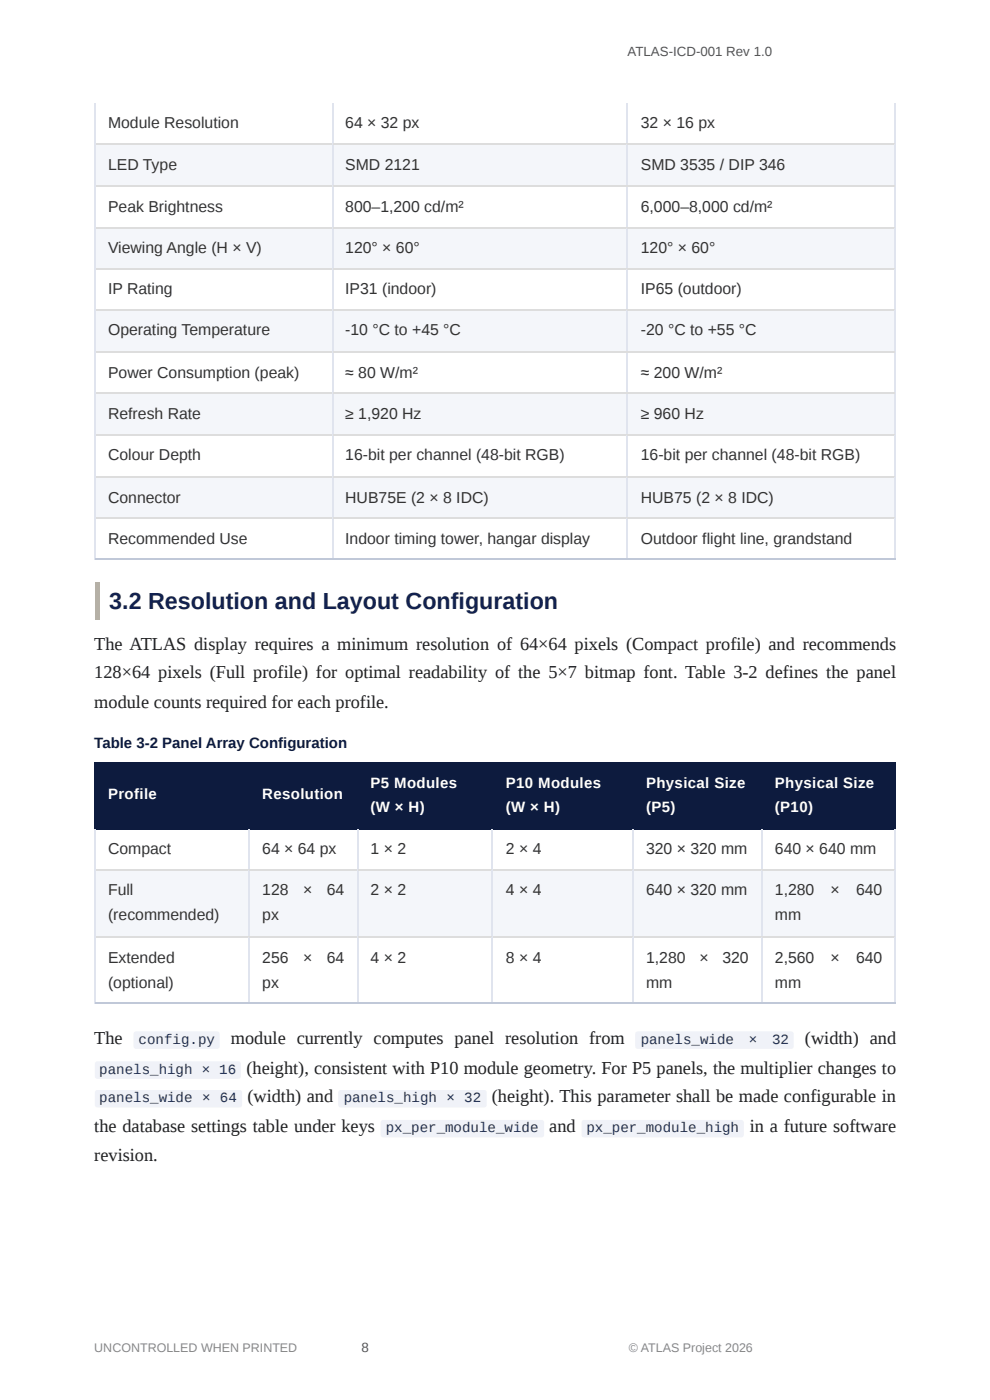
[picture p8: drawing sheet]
<svg xmlns="http://www.w3.org/2000/svg" width="210mm" height="297mm" viewBox="0 0 210 297" stroke-linecap="round" stroke-linejoin="round" font-family="sans-serif">
<defs><g id="words">
<text font-size="4.9" fill="#122150" x="23.2" y="129.1">3.2 Resolution and Layout Configuration</text>
<g font-size="3.9" fill="#222">
<text x="20" y="137.8">The ATLAS display requires a minimum resolution of 64×64 pixels (Compact profile) and recommends</text>
<text x="20" y="143.9">128×64 pixels (Full profile) for optimal readability of the 5×7 bitmap font. Table 3-2 defines the panel</text>
<text x="20" y="150.3">module counts required for each profile.</text>
<text x="20" y="221.5">The</text>
<text x="49" y="221.5">module currently computes panel resolution from</text>
<text x="170.7" y="221.5">(width) and</text>
<text x="52.2" y="227.8">(height), consistent with P10 module geometry. For P5 panels, the multiplier changes to</text>
<text x="52.5" y="233.9">(width) and</text>
<text x="104.3" y="233.9">(height). This parameter shall be made configurable in</text>
<text x="20" y="240.2">the database settings table under keys</text>
<text x="116.4" y="240.2">and</text>
<text x="159" y="240.2">in a future software</text>
<text x="20" y="246.3">revision.</text>
</g>
<g font-size="3.3" fill="#333">
<text x="22.9" y="27.3">Module Resolution</text>
<text x="73.2" y="27.3">64 × 32 px</text>
<text x="135.9" y="27.3">32 × 16 px</text>
<text x="22.9" y="36">LED Type</text>
<text x="73.2" y="36">SMD 2121</text>
<text x="135.9" y="36">SMD 3535 / DIP 346</text>
<text x="22.9" y="45">Peak Brightness</text>
<text x="73.2" y="45">800–1,200 cd/m²</text>
<text x="135.9" y="45">6,000–8,000 cd/m²</text>
<text x="22.9" y="53.7">Viewing Angle (H × V)</text>
<text x="73.2" y="53.7">120° × 60°</text>
<text x="135.9" y="53.7">120° × 60°</text>
<text x="22.9" y="62.4">IP Rating</text>
<text x="73.2" y="62.4">IP31 (indoor)</text>
<text x="135.9" y="62.4">IP65 (outdoor)</text>
<text x="22.9" y="71.2">Operating Temperature</text>
<text x="73.2" y="71.2">-10 °C to +45 °C</text>
<text x="135.9" y="71.2">-20 °C to +55 °C</text>
<text x="22.9" y="80.2">Power Consumption (peak)</text>
<text x="73.2" y="80.2">≈ 80 W/m²</text>
<text x="135.9" y="80.2">≈ 200 W/m²</text>
<text x="22.9" y="88.9">Refresh Rate</text>
<text x="73.2" y="88.9">≥ 1,920 Hz</text>
<text x="135.9" y="88.9">≥ 960 Hz</text>
<text x="22.9" y="97.6">Colour Depth</text>
<text x="73.2" y="97.6">16-bit per channel (48-bit RGB)</text>
<text x="135.9" y="97.6">16-bit per channel (48-bit RGB)</text>
<text x="22.9" y="106.6">Connector</text>
<text x="73.2" y="106.6">HUB75E (2 × 8 IDC)</text>
<text x="135.9" y="106.6">HUB75 (2 × 8 IDC)</text>
<text x="22.9" y="115.4">Recommended Use</text>
<text x="73.2" y="115.4">Indoor timing tower, hangar display</text>
<text x="135.9" y="115.4">Outdoor flight line, grandstand</text>
<text x="22.9" y="181.2">Compact</text>
<text x="55.6" y="181.2">64 × 64 px</text>
<text x="78.6" y="181.2">1 × 2</text>
<text x="107.3" y="181.2">2 × 4</text>
<text x="137" y="181.2">320 × 320 mm</text>
<text x="164.3" y="181.2">640 × 640 mm</text>
<text x="22.9" y="190">Full</text>
<text x="55.6" y="190">128</text>
<text x="64.3" y="190">×</text>
<text x="69.3" y="190">64</text>
<text x="78.6" y="190">2 × 2</text>
<text x="107.3" y="190">4 × 4</text>
<text x="137" y="190">640 × 320 mm</text>
<text x="164.3" y="190">1,280</text>
<text x="176.1" y="190">×</text>
<text x="181.5" y="190">640</text>
<text x="22.9" y="195.3">(recommended)</text>
<text x="55.6" y="195.3">px</text>
<text x="164.3" y="195.3">mm</text>
<text x="22.9" y="204.3">Extended</text>
<text x="22.9" y="209.6">(optional)</text>
<text x="55.6" y="204.3">256</text>
<text x="55.6" y="209.6">px</text>
<text x="64.3" y="204.3">×</text>
<text x="69.3" y="204.3">64</text>
<text x="78.6" y="204.3">4 × 2</text>
<text x="107.3" y="204.3">8 × 4</text>
<text x="137" y="204.3">1,280</text>
<text x="137" y="209.6">mm</text>
<text x="148.3" y="204.3">×</text>
<text x="153.1" y="204.3">320</text>
<text x="164.3" y="204.3">2,560</text>
<text x="164.3" y="209.6">mm</text>
<text x="176.1" y="204.3">×</text>
<text x="181.5" y="204.3">640</text>
</g>
<text font-size="3.2" fill="#0d1b3e" x="20" y="158.8">Table 3-2 Panel Array Configuration</text>
<g font-size="3.2" fill="#fff">
<text x="78.6" y="167.2">P5 Modules</text>
<text x="107.3" y="167.2">P10 Modules</text>
<text x="137" y="167.2">Physical Size</text>
<text x="164.3" y="167.2">Physical Size</text>
<text x="22.9" y="169.6">Profile</text>
<text x="55.6" y="169.6">Resolution</text>
<text x="78.6" y="172.2">(W × H)</text>
<text x="107.3" y="172.2">(W × H)</text>
<text x="137" y="172.2">(P5)</text>
<text x="164.3" y="172.2">(P10)</text>
</g>
<g font-size="3" fill="#1a2f5a">
<text x="29.4" y="221.5">config.py</text>
<text x="135.8" y="221.5">panels_wide</text>
<text x="158.8" y="221.5">×</text>
<text x="163.7" y="221.5">32</text>
<text x="21.1" y="227.8">panels_high × 16</text>
<text x="21.1" y="233.9">panels_wide × 64</text>
<text x="72.9" y="233.9">panels_high × 32</text>
<text x="81.8" y="240.2">px_per_module_wide</text>
<text x="124.3" y="240.2">px_per_module_high</text>
</g>
<g font-size="2.8" fill="#555">
<text x="133" y="11.9">ATLAS-ICD-001 Rev 1.0</text>
<text x="76.7" y="286.8">8</text>
</g>
<g font-size="2.6" fill="#888">
<text x="20" y="286.8">UNCONTROLLED WHEN PRINTED</text>
<text x="133.3" y="286.8">© ATLAS Project 2026</text>
</g>
</g></defs>
<g fill="#f4f6fa">
<path d="M20.1 30.7h50.3v8.7h-50.3z"/>
<path d="M70.4 30.7h62.7v8.7h-62.7z"/>
<path d="M133.1 30.7h56.9v8.7h-56.9z"/>
<path d="M20.1 48.2h50.3v9h-50.3z"/>
<path d="M70.4 48.2h62.7v9h-62.7z"/>
<path d="M133.1 48.2h56.9v9h-56.9z"/>
<path d="M20.1 65.9h50.3v8.7h-50.3z"/>
<path d="M70.4 65.9h62.7v8.7h-62.7z"/>
<path d="M133.1 65.9h56.9v8.7h-56.9z"/>
<path d="M20.1 83.6h50.3v8.7h-50.3z"/>
<path d="M70.4 83.6h62.7v8.7h-62.7z"/>
<path d="M133.1 83.6h56.9v8.7h-56.9z"/>
<path d="M20.1 101.1h50.3v8.7h-50.3z"/>
<path d="M70.4 101.1h62.7v8.7h-62.7z"/>
<path d="M133.1 101.1h56.9v8.7h-56.9z"/>
</g>
<path d="M20.2 22v96.8M70.5 22v96.8M133 22v96.8M189.8 22v96.8" fill="none" stroke="#e0e4ee" stroke-width=".26"/>
<g fill="none" stroke="#ddd" stroke-width=".26">
<path d="M20.4 30.6h50M20.4 39.6h50M70.6 30.6h62.2M70.6 39.6h62.2M133.1 30.6h56.6M133.1 39.6h56.6M20.4 48.3h50M20.4 57h50M70.6 48.3h62.2M70.6 57h62.2M133.1 48.3h56.6M133.1 57h56.6"/>
<path d="M20.4 65.7h50M20.4 74.7h50M70.6 65.7h62.2M70.6 74.7h62.2M133.1 65.7h56.6M133.1 74.7h56.6M20.4 83.5h50M20.4 92.2h50M70.6 83.5h62.2M70.6 92.2h62.2M133.1 83.5h56.6M133.1 92.2h56.6"/>
<path d="M20.4 101.2h50M20.4 109.9h50M70.6 101.2h62.2M70.6 109.9h62.2M133.1 101.2h56.6M133.1 109.9h56.6"/>
</g>
<path d="M20.1 118.7h169.9" fill="none" stroke="#c0c8d8" stroke-width=".26"/>
<path d="M20.1 123.6h1.1v7.9h-1.1z" fill="#c8aa6e"/>
<g fill="#0d1b3e">
<path d="M20.1 161.7h32.8v14h-32.8z"/>
<path d="M52.9 161.7h22.8v14h-22.8z"/>
<path d="M75.7 161.7h28.8v14h-28.8z"/>
<path d="M104.5 161.7h29.6v14h-29.6z"/>
<path d="M134.1 161.7h27.3v14h-27.3z"/>
<path d="M161.4 161.7h28.6v14h-28.6z"/>
</g>
<g fill="#f4f6fa">
<path d="M20.1 184.7h32.8v14h-32.8z"/>
<path d="M52.9 184.7h22.8v14h-22.8z"/>
<path d="M75.7 184.7h28.8v14h-28.8z"/>
<path d="M104.5 184.7h29.6v14h-29.6z"/>
<path d="M134.1 184.7h27.3v14h-27.3z"/>
<path d="M161.4 184.7h28.6v14h-28.6z"/>
</g>
<path d="M20.1 161.8h169.9M20.1 175.8h169.9M20.2 161.7v14.2M52.8 161.7v14.2M75.8 161.7v14.2M104.4 161.7v14.2M134.3 161.7v14.2M161.5 161.7v14.2M189.8 161.7v14.2" fill="none" stroke="#0d1b3e" stroke-width=".26"/>
<path d="M20.2 175.9v37.1M52.8 175.9v37.1M75.8 175.9v37.1M104.4 175.9v37.1M134.3 175.9v37.1M161.5 175.9v37.1M189.8 175.9v37.1" fill="none" stroke="#e0e4ee" stroke-width=".26"/>
<path d="M20.4 184.5h32.3M20.4 198.8h32.3M52.9 184.5h22.8M52.9 198.8h22.8M75.9 184.5h28.3M75.9 198.8h28.3M104.5 184.5h29.6M104.5 198.8h29.6M134.4 184.5h27M134.4 198.8h27M161.7 184.5h28M161.7 198.8h28" fill="none" stroke="#ddd" stroke-width=".26"/>
<path d="M20.1 212.9h169.9" fill="none" stroke="#c0c8d8" stroke-width=".26"/>
<g fill="#f0f2f8">
<path d="M28.5 219l.3-.2h17.3l.5 .4v2.9l-.2 .3-.4 .1h-17.3l-.2-.1-.2-.4v-2.7z"/>
<path d="M134.8 219l.4-.2h32.5l.3 .1 .3 .3v2.8l-.2 .4-.4 .1h-32.5l-.4-.1-.1-.3v-2.8z"/>
<path d="M20.3 225.3l.3-.1h30l.5 .4v2.8l-.3 .4-.3 .1h-30l-.3-.3-.1-.3v-2.6z"/>
<path d="M20.3 231.4l.3-.2 30.3 .1 .4 .4v2.8l-.1 .3-.4 .2-30.3-.1-.2-.1-.2-.4v-2.6z"/>
<path d="M71.9 231.4l.3-.2 30.6 .1 .4 .4v2.8l-.2 .3-.3 .2h-30.5l-.3-.2-.2-.3v-2.7z"/>
<path d="M80.9 237.8l.3-.2h33.6l.3 .1 .2 .3 .1 2.8-.2 .3-.4 .2h-33.6l-.3-.2-.2-.2v-2.8z"/>
<path d="M123.5 237.8l.3-.2h33.4l.3 .1 .2 .3v2.8l-.2 .3-.3 .2h-33.4l-.3-.2-.2-.2v-2.8z"/>
</g>
<use href="#words"/>
</svg>
